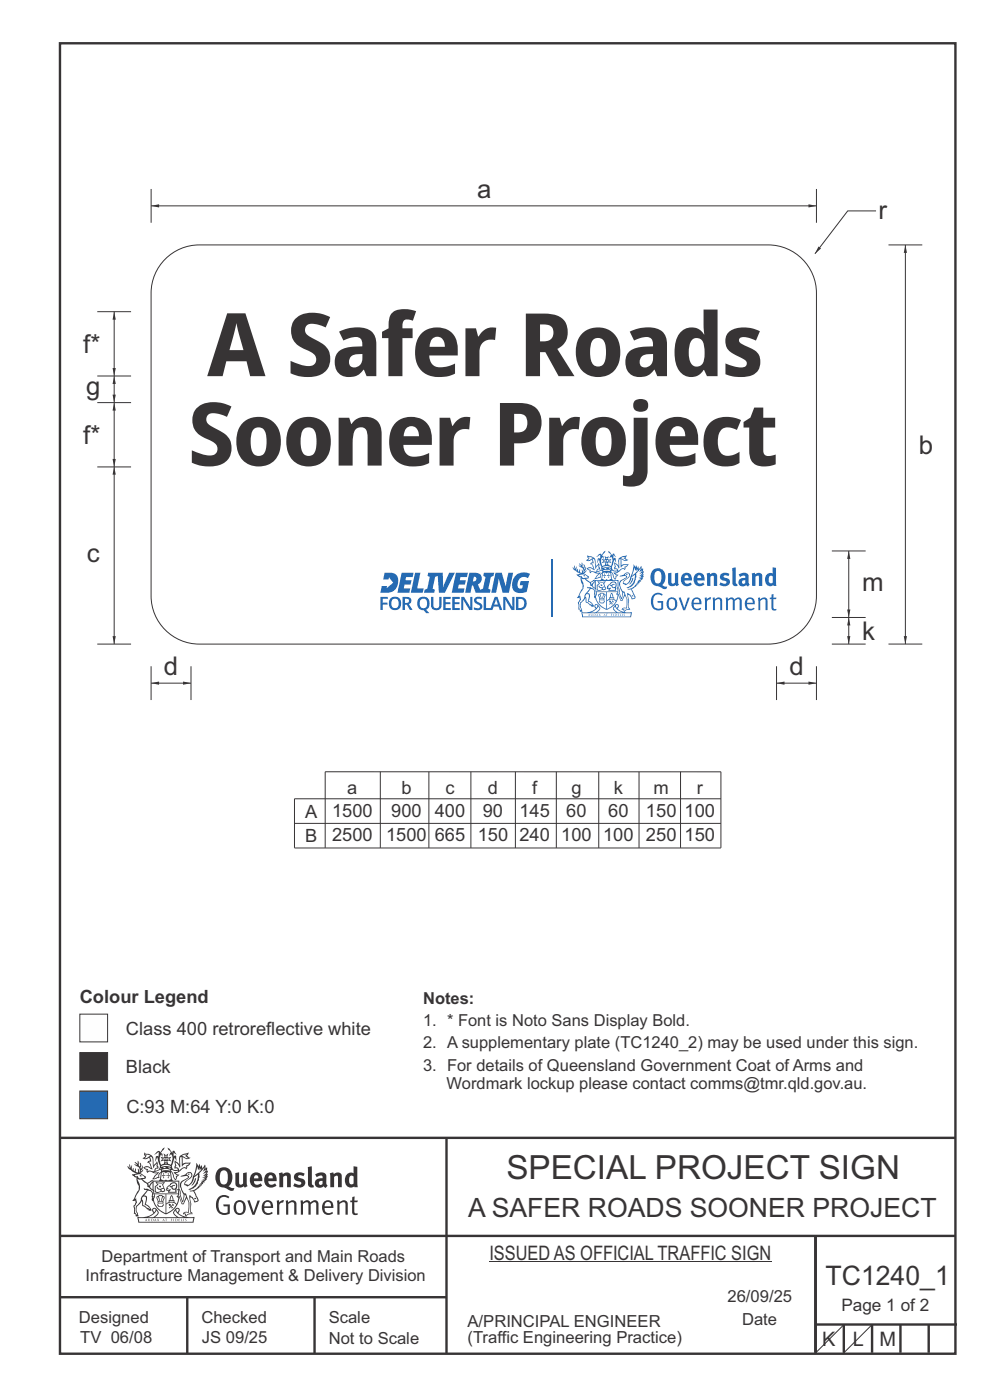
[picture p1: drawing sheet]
<svg xmlns="http://www.w3.org/2000/svg" width="210mm" height="297mm" viewBox="0 0 210 297" stroke-linecap="round" stroke-linejoin="round" font-family="sans-serif">
<defs><g id="words">
<g font-size="18.6" fill="#373435">
<text x="44" y="79.8">A Safer Roads</text>
<text x="39.9" y="98.8">Sooner Project</text>
</g>
<text font-size="7.1" fill="#373435" x="107.4" y="250.2">SPECIAL PROJECT SIGN</text>
<text font-size="5.7" fill="#373435" x="175.1" y="272.7">TC1240_1</text>
<text font-size="5.6" fill="#373435" x="99.3" y="258.1">A SAFER ROADS SOONER PROJECT</text>
<g font-size="5.5" fill="#373435">
<text x="101.2" y="42">a</text>
<text x="186.4" y="46.5">r</text>
<text x="17.6" y="74.9">f*</text>
<text x="18.3" y="83.8">g</text>
<text x="17.6" y="94.2">f*</text>
<text x="194.9" y="96.3">b</text>
<text x="18.4" y="119.2">c</text>
<text x="182.9" y="125.4">m</text>
<text x="182.9" y="135.8">k</text>
<text x="34.8" y="143.3">d</text>
<text x="167.4" y="143.3">d</text>
</g>
<g font-size="4.2" fill="#373435">
<text x="103.8" y="267.2">ISSUED AS OFFICIAL TRAFFIC SIGN</text>
<text x="174.4" y="285.6">K</text>
<text x="180.9" y="285.6">L</text>
<text x="186.5" y="285.6">M</text>
</g>
<g font-size="3.9" fill="#373435">
<text x="64.7" y="173.6">A</text>
<text x="70.4" y="173.3">1500</text>
<text x="73.7" y="168.4">a</text>
<text x="83" y="173.3">900</text>
<text x="85.1" y="168.4">b</text>
<text x="92.2" y="173.3">400</text>
<text x="94.5" y="168.4">c</text>
<text x="102.4" y="173.3">90</text>
<text x="103.5" y="168.4">d</text>
<text x="110.2" y="173.3">145</text>
<text x="112.9" y="168.4">f</text>
<text x="120.1" y="173.3">60</text>
<text x="121.2" y="168.4">g</text>
<text x="129" y="173.3">60</text>
<text x="130.2" y="168.4">k</text>
<text x="137" y="173.3">150</text>
<text x="138.6" y="168.4">m</text>
<text x="145.2" y="173.3">100</text>
<text x="147.8" y="168.4">r</text>
<text x="64.7" y="178.6">B</text>
<text x="70.4" y="178.3">2500</text>
<text x="81.9" y="178.3">1500</text>
<text x="92.2" y="178.3">665</text>
<text x="101.3" y="178.3">150</text>
<text x="110.2" y="178.3">240</text>
<text x="119.1" y="178.3">100</text>
<text x="127.9" y="178.3">100</text>
<text x="137" y="178.3">250</text>
<text x="145.2" y="178.3">150</text>
<text x="16.9" y="212.7">Colour Legend</text>
<text x="26.7" y="219.5">Class 400 retroreflective white</text>
<text x="26.7" y="227.6">Black</text>
<text x="26.8" y="236.2">C:93 M:64 Y:0 K:0</text>
</g>
<text font-size="3.6" fill="#373435" x="178.5" y="278.2">Page 1 of 2</text>
<g font-size="3.5" fill="#373435">
<text x="89.7" y="213">Notes:</text>
<text x="89.7" y="217.7">1. * Font is Noto Sans Display Bold.</text>
<text x="89.7" y="227.1">3. For details of Queensland Government Coat of Arms and</text>
<text x="89.7" y="222.4">2. A supplementary plate (TC1240_2) may be used under this sign.</text>
<text x="94.7" y="231">Wordmark lockup please contact comms@tmr.qld.gov.au.</text>
<text x="21.6" y="267.8">Department of Transport and Main Roads</text>
<text x="18.2" y="271.8">Infrastructure Management &amp; Delivery Division</text>
<text x="16.7" y="280.6">Designed</text>
<text x="42.7" y="280.6">Checked</text>
<text x="69.7" y="280.6">Scale</text>
<text x="99.2" y="281.5">A/PRINCIPAL ENGINEER</text>
<text x="154.3" y="276.2">26/09/25</text>
<text x="157.4" y="281.2">Date</text>
<text x="17" y="284.8">TV 06/08</text>
<text x="42.8" y="284.8">JS 09/25</text>
<text x="69.7" y="285.2">Not to Scale</text>
<text x="99.2" y="285">(Traffic Engineering Practice)</text>
</g>
</g></defs>
<g fill="none" stroke="#373435" stroke-width=".51">
<path d="M12.7 9.2h190v278h-190zM12.7 241.4h190M94.7 241.4v45.8M12.7 275.2h82M12.7 262.2h190.1M39.7 275.2v12M66.7 275.2v12M173 262.1v24.9M173 281h30M179 281v6M185 281v6M191 281v6"/>
<path d="M197 281v6"/>
</g>
<g fill="#373435">
<path d="M47 248.4a2.55 2.55 0 0 0 0 2.7l.3 .2a.81 .81 0 0 0 1-1v-.5a1.04 1.04 0 0 0-1.1-1.5zM46.3 248.1a1.82 1.82 0 0 1 2.1-.2 1.82 1.82 0 0 1 .9 1.8 2.29 2.29 0 0 1-.8 2l.7 .3h.5l-.2 .6a2.87 2.87 0 0 1-2-.7 2.12 2.12 0 0 1-1.7-3.1z" fill-rule="evenodd"/>
<path d="M49.9 248.9l.8-.2v2a.46 .46 0 0 0 .3 .6 .46 .46 0 0 0 .6-.3v-2.1l.7-.2v2.4l.2 .5-.5 .3-.3-.3a1.02 1.02 0 0 1-1.2 .3 1.02 1.02 0 0 1-.6-1.1z" fill-rule="evenodd"/>
<path d="M54 249.5l-.1 .5h.9a.49 .49 0 0 0-.2-.6 .49 .49 0 0 0-.6 .1zM53.4 249.1a1.34 1.34 0 0 1 1.6-.2 1.34 1.34 0 0 1 .6 1.5v.2h-1.7a.77 .77 0 0 0 .5 .8 .77 .77 0 0 0 .9-.4l.3 .5a1.59 1.59 0 0 1-2 .2 1.59 1.59 0 0 1-.5-2.1z" fill-rule="evenodd"/>
<path d="M57 249.5l-.1 .5h1a.49 .49 0 0 0-.2-.6 .49 .49 0 0 0-.7 .1zM56.4 249.1a1.34 1.34 0 0 1 1.6-.2 1.34 1.34 0 0 1 .7 1.5v.2h-1.8a.77 .77 0 0 0 .5 .8 .77 .77 0 0 0 .9-.4l.4 .5a1.59 1.59 0 0 1-2.1 .2 1.59 1.59 0 0 1-.5-2.1z" fill-rule="evenodd"/>
<path d="M59.2 248.9l.7-.2 .1 .4a.95 .95 0 0 1 1-.3 .95 .95 0 0 1 .7 .8v2.3h-.8v-2.3a.46 .46 0 0 0-.8 .1v2.2h-.8z" fill-rule="evenodd"/>
<path d="M62.6 249.1a1.75 1.75 0 0 1 2-.1l-.2 .5-.6-.2a.43 .43 0 0 0-.6 .3l.4 .3a1.04 1.04 0 0 1 1.2 1.1 1.04 1.04 0 0 1-1.4 1l-1.2-.4 .3-.6 1 .4 .4-.4a.88 .88 0 0 0-1-.5l-.4-.2-.1-.4z" fill-rule="evenodd"/>
<path d="M65.3 247.6l.8-.2 .1 3.8 .3 .2 .1 .4a.88 .88 0 0 1-1 0 .88 .88 0 0 1-.3-1z" fill-rule="evenodd"/>
<path d="M67.8 250.6a.43 .43 0 0 0-.1 .7 .43 .43 0 0 0 .7-.1v-.7zM66.8 249.1a1.7 1.7 0 0 1 2.4 .1v1.9l.3 .4-.4 .5-.5-.4a1.03 1.03 0 0 1-1.7-.1 1.03 1.03 0 0 1 .8-1.5h.7v-.4a.8 .8 0 0 0-1.2 .1z" fill-rule="evenodd"/>
<path d="M70 248.9l.7-.2 .1 .4a.95 .95 0 0 1 1-.3 .95 .95 0 0 1 .7 .8v2.3h-.8v-2.3a.46 .46 0 0 0-.8 .1v2.2h-.8z" fill-rule="evenodd"/>
<path d="M74.3 249.5a1.48 1.48 0 0 0 0 1.7h.5l.2-.1v-1.5l-.3-.2zM75 247.4l.8 .1 .1 4.4h-.7l-.1-.2a1.26 1.26 0 0 1-1.4 0 1.26 1.26 0 0 1-.5-1.3 1.29 1.29 0 0 1 .4-1.4 1.29 1.29 0 0 1 1.4-.1z" fill-rule="evenodd"/>
<path d="M46.4 253.9a1.72 1.72 0 0 1 2.3 0l-.3 .3a1.24 1.24 0 0 0-1.4-.2 1.24 1.24 0 0 0-.6 1.4 1.49 1.49 0 0 0 1.2 1.9l.7-.1v-1.3h-.8l-.1-.4h1.3v1.9a1.93 1.93 0 0 1-2.2 0 1.93 1.93 0 0 1-.7-2.2l.2-.8z" fill-rule="evenodd"/>
<path d="M50.4 255.1a1.65 1.65 0 0 0 .2 2.2 .99 .99 0 0 0 1-1.4 .78 .78 0 0 0-.4-.8 .78 .78 0 0 0-.8 0zM50 254.9a1.33 1.33 0 0 1 1.6-.1 1.33 1.33 0 0 1 .5 1.4 1.31 1.31 0 0 1-1.3 1.6 1.31 1.31 0 0 1-1.2-1.6v-.6z" fill-rule="evenodd"/>
<path d="M52.5 254.7l.4-.1 .9 2.6 .8-2.5h.5l-1.1 3h-.5z" fill-rule="evenodd"/>
<path d="M56.3 255.2l-.2 .7h1.3a.7 .7 0 0 0-.3-.8 .7 .7 0 0 0-.8 .1zM55.9 255a1.22 1.22 0 0 1 1.5-.2 1.22 1.22 0 0 1 .5 1.5h-1.8a.93 .93 0 0 0 .5 1 .93 .93 0 0 0 1.1-.2l.2 .3a1.43 1.43 0 0 1-1.8 .1 1.43 1.43 0 0 1-.6-1.7z" fill-rule="evenodd"/>
<path d="M58.7 254.7l.4-.1 .1 .5 .4-.4 .6-.1-.2 .5a.66 .66 0 0 0-.8 .7v1.9h-.4z" fill-rule="evenodd"/>
<path d="M60.6 254.7l.4-.1 .1 .5a.94 .94 0 0 1 1-.5 .94 .94 0 0 1 .8 .8v2.3h-.5l-.1-2.5a.81 .81 0 0 0-1.2 .3v2.2h-.4z" fill-rule="evenodd"/>
<path d="M63.7 254.7l.5-.1 .1 .5 .4-.3a.78 .78 0 0 1 1.1 .3 .9 .9 0 0 1 1-.5 .9 .9 0 0 1 .8 .8v2.3h-.5l-.1-2.5a.67 .67 0 0 0-1.1 .3v2.2h-.5v-2.4l-.4-.3-.7 .4v2.3h-.5z" fill-rule="evenodd"/>
<path d="M69 255.2l-.1 .7h1.3a.7 .7 0 0 0-.3-.8 .7 .7 0 0 0-.9 .1zM68.7 255a1.22 1.22 0 0 1 1.5-.2 1.22 1.22 0 0 1 .5 1.5h-1.8a.93 .93 0 0 0 .4 1 .93 .93 0 0 0 1.2-.2l.1 .3a1.44 1.44 0 0 1-1.7 .1 1.44 1.44 0 0 1-.6-1.7z" fill-rule="evenodd"/>
<path d="M71.4 254.7l.5-.1 .1 .5a.94 .94 0 0 1 1-.5 .94 .94 0 0 1 .8 .8v2.3h-.5l-.1-2.5a.81 .81 0 0 0-1.2 .3v2.2h-.4z" fill-rule="evenodd"/>
<path d="M74.7 253.9l.5-.1v.9h.7l-.1 .3h-.6v2.2l.1 .2h.5l.1 .3a.75 .75 0 0 1-1.2-.6v-2.1h-.4v-.3h.4z" fill-rule="evenodd"/>
<path d="M30.8 244.9l1.1 .3-.9 .5h-.4l.6-.5zM31.8 245.4h.2a2.44 2.44 0 0 1 .4 1.9l.1 .5 .7-1-.1 .6 .3 .3a.57 .57 0 0 0-.6 .7l-1-.1-.5 .2 .2-.5-.8-.3 .7-.1 .9 .5 .1-.1-.6-1.3-.2-.2h.5zM30.7 244.4l-.1 .5 .2 .4-.6 .4a1.04 1.04 0 0 0 1.4-.1l.2 .6-.3 .1-.2 .4a.94 .94 0 0 1 .8 1.1l-.2-.1a1.16 1.16 0 0 0-1.5-.1l.3 .4 .4 .2 .1 .5 .2 .1 .1-.2a.94 .94 0 0 1 1.1 .2l.8 .1-1.2 1.2a1.13 1.13 0 0 0 1.2-.2l.4-.1-.1-.4 .5-.8a.83 .83 0 0 0-.6 1.1l-.3-.1-.7 .4 1.1-1.4-.5 .1-.5-.1 1.3-.5-.1-.1-.9 .4v-.3l.2-.2 .3 .1 .1-.3-.2-.4v-.6l-.1-.4-.7 1v-.7a1.42 1.42 0 0 0-1.6-1.8z" fill-rule="evenodd"/>
<path d="M38.5 245.2l.5-.2 .7-.1-.6 .3 .8 .5h-.3zM38.3 245.5l.2-.1 .1 2a1.69 1.69 0 0 1 1.6-.6l-.8 .5 .1 .5a1.1 1.1 0 0 0-1.5 .6l-.1-.5-.2-.2h-.5l.3-.4-.3-.7a1.42 1.42 0 0 1 .8 1.1l.2-.1zM37.1 246.2l.1 1-.2 .3 .1 .4h.5l.1 .2a.96 .96 0 0 1-1.1-.1l-.1 .1a1.06 1.06 0 0 0 1.3 .2v.1a.72 .72 0 0 1-1 .2l.3 .5 .6 .2-.4 .2-.1 .6-.2-.3-.4-1.1-.4-.4 .4 .9a1.54 1.54 0 0 0 .7 1.2l.2-.3a.58 .58 0 0 1 .4-.8l.2-.1h-.3l-.5-.3 .9-.5a.93 .93 0 0 1 1.2-.5v.2l.2-.2 .1-.5a.99 .99 0 0 0 .7-.8l-1.3 .1-.3 .2-.1-1.4 .9 .4 .9-.3h-.4l-.5-.4 .4-.7-.6 .2a1.46 1.46 0 0 0-1.4 2.1v.4l-.2-.4z" fill-rule="evenodd"/>
<path d="M35.6 248.9l.2 .1-.1 .3 .4 .1h-.4v.6l-.1-.6h-.3l.3-.1z" fill-rule="evenodd"/>
<path d="M34.6 248.9l.2 .1v.3l.3 .1h-.3l-.1 .6v-.6h-.4l.4-.1z" fill-rule="evenodd"/>
<path d="M34.3 248.8a.57 .57 0 0 1 .9 .2 .57 .57 0 0 1 .9-.2l.2 1.4h-.2a.57 .57 0 0 1-.9 0 .69 .69 0 0 1-1.1 0zM34.2 248.1l-.3 2.1-.2 .4h3l-.2-.4-.3-2.1h-.2v.2l-.8-.1-.8 .1v-.2z" fill-rule="evenodd"/>
<path d="M34.2 252.4a.3 .3 0 0 0 .6 0 .3 .3 0 0 0-.6 0zM33.3 250.9l.3 .3-.3 .4a.79 .79 0 0 0 0 1.3l.8-.2-.1-.3a.55 .55 0 0 1-.7-.6l.1-.1 .2 .3 .3 .2 .8-.2-.4-.7 .4-.4-.7 .2zM33 250.7l1.1 .2 .9-.2-.4 .6 .4 1.2a.56 .56 0 0 1-.8 .3l-.2 .1a.73 .73 0 0 1-.9 .1 .73 .73 0 0 1-.3-1v-.4l.6-.4z" fill-rule="evenodd"/>
<path d="M35.6 251.8l.7-.4a.58 .58 0 0 1 1-.1 .58 .58 0 0 1-.4 .9l-.3-.3a.43 .43 0 0 1 .6-.4 .57 .57 0 0 0-.8 .2l-.2-.1-.3 .1 .4 .2a.55 .55 0 0 0 .9 .4v.5h-1.3l.3-.4-.1-.1-.6 .1 .2-.3-.2-.1zM35.4 251.8l-.1 .2a.39 .39 0 0 0 .2 .6h.3l-.2 .4h1.9l-.1-.8a.86 .86 0 0 0-.1-1.3 .86 .86 0 0 0-1.3 .4z" fill-rule="evenodd"/>
<path d="M36 254.8h.8v.2h-.8zM36.4 253.8l.2 .8h-.4zM36.4 253.5l-.3 .5-.1 .6h-.2v.4l-.7 .4 .2 .1a1.48 1.48 0 0 1 2.1 .2l.2-.1-.6-.5v-.5h-.2l-.1-.6z" fill-rule="evenodd"/>
<path d="M35.8 255.4l.4 .1 .1 .3 .3-.2-.2-.2a.38 .38 0 0 1 .5 .5l-.2-.2-.3 .2 .3 .2-.3 .3-.1-.4-.4 .4-.1-.2 .4-.3-.1-.1-.2 .1z" fill-rule="evenodd"/>
<path d="M34.5 254h.2v.2l-.2 .6h-.2zM33.6 255.3h.9v.2a.55 .55 0 0 1-.8 .4v-.2l-.2-.1zM33.4 254h.2l.2 .8h-.2zM33.6 255l.8-.1 .1 .2h-.8zM33.8 253.7h.5l-.2 1.1h-.1zM33.3 253.8l-.1 .3 .3 1.1a.48 .48 0 0 0-.1 .6 .48 .48 0 0 0 .5 .2h.5a.49 .49 0 0 0 .2-.8l.3-1.1-.1-.3a1.42 1.42 0 0 0-1.5 0z" fill-rule="evenodd"/>
<path d="M33.7 251.5l.4 .1 .1 .3h-.3z" fill-rule="evenodd"/>
<path d="M41.3 250.1l.3-.2-.2 .8-.6 .8h-.2l.5-.7z" fill-rule="evenodd"/>
<path d="M39.7 249l.3-.2 .5 .2a.88 .88 0 0 1-.6 1.1 1.22 1.22 0 0 0-.8 1.3l.5 .2a.72 .72 0 0 0 .9-.4l.5-.8 .2-.6 .8-.6v.2a2.85 2.85 0 0 1-2 2.9l.1 .1a2.13 2.13 0 0 0 1.9-1.5v-.3a2.01 2.01 0 0 0 .3-1.7l1.1-1.3-.4 1 .7-.5-.7 1 .8-.4-.8 .8 .7-.2-.9 .6 .8-.1-.8 .4h.7l-.8 .3 .3 .2h-.4l.2 .3h-.4l.2 .3h-.4l.1 .2h-.1a2.16 2.16 0 0 1-2 1.1l.1 .2 .4-.1a.76 .76 0 0 1 .7 .8l.5 1.2-.6 .2a1.45 1.45 0 0 0-1.1-1.3l.2 1.8-.1 1.8 .4 .3a1.07 1.07 0 0 0-1.2 .4v-.3l-.5-.2a.87 .87 0 0 1 1.1-.1v-.7a4.4 4.4 0 0 0-.6-3.1l-.1-.3h-.2a2.16 2.16 0 0 1-.7-2.2l.3-.4 1.2-.7a.55 .55 0 0 0-.4-.8zM37.8 252.4a.76 .76 0 0 1 .3 1.1l.6 1.6 .4-1.7 .2 .1a.61 .61 0 0 1-.1 .9l-.3 .8-.2 .1-.7-1.6-.3 .1a1.18 1.18 0 0 0 .1-1.4zM41.8 247.5l.2 .7 .3-.5v.6l.4-.5a1.9 1.9 0 0 1-1.2 1.4l-.3 .3zM38.2 249.6l1.4-.2 .2 .2v.3l-.5 .2a1.26 1.26 0 0 0-.9 1.9l.2 .7a1.84 1.84 0 0 1 .1 2.1l-.4-1.4a.96 .96 0 0 0-.4-1.2l-.4 .2a.78 .78 0 0 1 0 1.3l.1 .3h.4l.4 1.1a.38 .38 0 0 0 .2 .4 .38 .38 0 0 0 .4-.1l.6-1.2a2.94 2.94 0 0 1 .4 2.5l-.1 .4h-.8l-.3 .4v.2l.4-.1 .1 .4 .2 .1a1.02 1.02 0 0 1 1.3-.5v-.4l-.3-.1 .1-1.8-.3-1.3h.1a1.14 1.14 0 0 1 .8 1 .63 .63 0 0 0 .8-.2 .63 .63 0 0 0-.2-.9l-.6-1.2 .9-.6 .2-.4h.3l-.1-.2h.4l-.1-.3h.3l-.1-.3 .5-.1-.2-.2 .6-.4v-.2h-.2l.4-.5h-.3l.3-.5-.4 .1 .4-.5v-.3l-.3 .2 .2-.7-.1-.2-.4 .3v-.8l-.6 .8-.2-.8-.2 .5-.3-.7-.1 .6-.5-.8-.1 1.4-.6 1.8a1.81 1.81 0 0 1-1 1.5l-.6-.2a1.75 1.75 0 0 1 1.1-1.2 .75 .75 0 0 0 .1-1.3 .75 .75 0 0 0-1.2 .4z" fill-rule="evenodd"/>
<path d="M41.2 254.1h.3l.2 .2-.4 .1z" fill-rule="evenodd"/>
<path d="M29.4 258.4h11.6l-.1 .8h-11.4zM31.3 258.2l.5-.1a2.48 2.48 0 0 0 1.4-1.3l.3 .5-.5 .6-.5 .3zM32.5 256.6l.3-.2 .2 .1-.3 .7zM37.2 256.8a2.65 2.65 0 0 0 1.8 1.4h-1.1l-.5-.3-.5-.6zM37.4 256.5l.2-.1 .3 .2-.3 .6zM29.2 258.2l.1 1.2h11.8l.2-1.1-.2-.1a4.1 4.1 0 0 1-3.3-.9l.3-.4-.1-.6a1.06 1.06 0 0 0-1.3 1l.2 .4 .6 .5h-4.7l.3-.1a.84 .84 0 0 0 .6-.8 .84 .84 0 0 0-.5-.8l-.3-.2h-.5l-.1 .6 .3 .4a4.2 4.2 0 0 1-3.4 .9z" fill-rule="evenodd"/>
<path d="M31 258.7l.1 .2h-.2zM31 258.5l-.3 .6 .4-.2 .2 .2z" fill-rule="evenodd"/>
<path d="M31.3 258.6h.3v.4a.25 .25 0 0 0 .2-.1 .25 .25 0 0 0-.1-.3h.1a.29 .29 0 0 1 0 .4 .29 .29 0 0 1-.4 0 .29 .29 0 0 1 0-.4z" fill-rule="evenodd"/>
<path d="M32.2 258.6a.22 .22 0 0 1 .3 .2 .22 .22 0 0 1-.3 .2zM32 258.6l.1 .4a.33 .33 0 0 0 .4 0 .33 .33 0 0 0 0-.4 .33 .33 0 0 0-.5 0z" fill-rule="evenodd"/>
<path d="M32.9 258.7l.1 .2h-.2zM32.9 258.5l-.2 .6 .3-.2 .2 .2z" fill-rule="evenodd"/>
<path d="M33.3 258.6h.2l.1 .1 .2-.1-.2 .2 .2 .3-.3-.3-.1 .3h-.1l.2-.3z" fill-rule="evenodd"/>
<path d="M34.7 258.7l.1 .2h-.2zM34.7 258.5l-.3 .6 .4-.2 .2 .2z" fill-rule="evenodd"/>
<path d="M35 258.5h.5l-.2 .1v.5h-.2l.1-.5z" fill-rule="evenodd"/>
<path d="M36.2 258.6l.3-.1-.1 .1v.2h.1h-.1v.3h-.2z" fill-rule="evenodd"/>
<path d="M36.7 258.6h.2v.5h-.2z" fill-rule="evenodd"/>
<path d="M37.3 258.6a.22 .22 0 0 1 .3 .2 .22 .22 0 0 1-.3 .2zM37.1 258.6v.4a.33 .33 0 0 0 .5 0 .33 .33 0 0 0 0-.4 .33 .33 0 0 0-.5 0z" fill-rule="evenodd"/>
<path d="M37.8 258.6l.4-.1-.2 .1v.2h.1h-.1v.2l.2 .1h-.4z" fill-rule="evenodd"/>
<path d="M38.4 258.6h.2l-.1 .4 .2 .1h-.3z" fill-rule="evenodd"/>
<path d="M38.9 258.6h.2v.5h-.2z" fill-rule="evenodd"/>
<path d="M39.3 258.6h.2h-.1l.2 .3-.2 .2-.1-.1v-.1l.2 .1z" fill-rule="evenodd"/>
<path d="M34.2 247.4a1.51 1.51 0 0 1 2 .2 2.67 2.67 0 0 0-2.1 0zM35.7 247.6l.4 .1 .1 .3-.4-.1zM34.6 247.6h.5l.1 .2h-.4zM34 247.8l.3 .2h-.3zM34.9 246.9l.3-.2 .3 .2zM34.9 245.6l.2 .1v.3h-.2zM35 245.1l.2 .2 .2-.2-.1 .3h-.2zM35.1 246.3h.2l.1 .4-.2-.2-.2 .2zM35.3 245.7l.2-.1v.4h-.2zM34.4 245.7h.3l.1 .3-.4 .1 .2-.2zM35.7 245.7h.3l-.2 .2 .2 .2-.4-.1zM32.7 244.9l1-.5-.1 1-.2-.2-.3 .2-.3 1.1 .5-1 .3 .9a1.84 1.84 0 0 1 .2 1.7l.4 .1a2.48 2.48 0 0 1 2.2 0l.2-.2-.2-.7 .7-1.8 .4 .7-.2-1-.2-.1-.2 .3v-.9l.6 .4-.6-.8-.3 .1-.1 .4-.5-.9-.5-.3 .2 .5 .6 .5-.5 .8 .4-.4a2.06 2.06 0 0 1 0 2.3l-.5-.2-.2-.6 .1-.1 .8 .2-.4-.5 .4-.5-.7 .2-.2-.2 .2-.7-.5 .4-.5-.4 .2 .7-.2 .2-.7-.2 .4 .5-.4 .5 .8-.2 .1 .1-.2 .6-.5 .2a2.02 2.02 0 0 1 0-2.2l.3 .5-.1-.7-.3-.1 .8-1.2-.4 .3-.5 .8-.2-.3a.8 .8 0 0 0-.8 .5z" fill-rule="evenodd"/>
<path d="M29.2 250.1l.3 .1a.61 .61 0 0 1 .8 .4l.3 .2a.8 .8 0 0 1 .6 1l.4 .1 .5 .5a1 1 0 0 1 .5 1.1l-.1 .7v-.5h-.1a.96 .96 0 0 0-.8-1.3l-.2-.2h-.7l-.1-.1-.1 .1 .1 .3h.6l-1.2 1.3-.2 1-.4 .6a1.33 1.33 0 0 0-.5 1.8l.2 .5a1.26 1.26 0 0 1-.5-1.5l-.1-.3a1.56 1.56 0 0 0 .4-1.7l-.3 .2 .2-.5a3.2 3.2 0 0 0 .7-3zM30.4 253.9h.4a2.06 2.06 0 0 1-.1 1.6l.7 .5 .4 .4-.6-.1-.8-.6-.1-.9a.51 .51 0 0 1 .1-.9zM28.6 249.3a1.52 1.52 0 0 1 2.1 .5l-1.1 .2-.2-.1-.1-.4h-.5zM27.5 247v.8l-.3-.4h-.1a3.1 3.1 0 0 0 1.9 1.6l-1 .1 .5 .6 .5 .1 .1 1.1a1.84 1.84 0 0 1-.3 2.5l-.4 .9-.3 .4 .2 .1 .4-.1 .1 .4-.2 .5-.3 .2 .1 1.7h.2l.3 .5 .1 .1 .4-.1-.1-.5a1.3 1.3 0 0 1-.1-1.7l.9-1 .1 1.1 .6 .2 .5 .5 .1-.1 .2 .3h.5a1.85 1.85 0 0 0-1.2-1.4l.1-.3a1.39 1.39 0 0 0 0-1.4l-.5-.1 .5-.5a.66 .66 0 0 1 .9-.4 .66 .66 0 0 1 .3 .9l-.1 .4 .2-.1v.2l-.1 .3 .2 .5 .1-.3a2.24 2.24 0 0 0 .1-2.2 .73 .73 0 0 1-.7-.7 .73 .73 0 0 1 .6-.7v-.2a.94 .94 0 0 0-.9 .8 .48 .48 0 0 1-.1-.6 .48 .48 0 0 1 .5-.2l.5-.3a.51 .51 0 0 0-.8 .2l-.5 .2-1-.8h.6l.2-.5-1.2-.7 .5-.5v-.3l-.5 .4 .1-.2a.69 .69 0 0 0 .2-1v.4l-.2 .3v-1.1l-.3-.2 .1 .6-.1 .2-.4-1.3v.7l-.6-.4 .5 .7-.6-.2 .3 .3a1 1 0 0 1 .7 1.4l-.2-.8v.9l-.5-.2v-.8l-.2 .7-.2-.1-.1-.6-.2 .4-.2-.2 .1-.7-.2 .5z" fill-rule="evenodd"/>
<path d="M29.6 249.4l.2-.1 .3 .2z" fill-rule="evenodd"/>
<path d="M32.4 250.5h5.6v2l-.2-.1v-1.7h-5.2v2.5h5.2v-.8l.1 .2-.1 1.1v-.3h-2.5v4a4.1 4.1 0 0 0 2.6-3.6l.1-.1a4 4 0 0 1-2.8 3.9 4.2 4.2 0 0 1-2.8-4.7l.1 1.2 .1-.1a3.8 3.8 0 0 0 2.5 3.4v-4h-2.5l-.2-.9z" fill-rule="evenodd"/>
<circle cx="40" cy="249.1" r=".17"/>
</g>
<g fill="none" stroke="#373435" stroke-width=".21">
<path d="M185.8 44.7h-6l-6.9 9.1M62.5 179.9h90.4zM62.5 174.7h90.4zM62.5 169.5h90.4zM62.5 169.5v10.4M69 163.7v16.2M69 163.7h83.9zM80.7 163.7v16.2M91 163.7v16.2M99.9 163.7v16.2M109.3 163.7v16.2M118 163.7v16.2"/>
<path d="M127 163.7v16.2M135.6 163.7v16.2M144.4 163.7v16.2M152.9 163.7v16.2M178.8 281.2l-6 6M184.8 281.2l-6 6"/>
</g>
<path d="M173.6 52.3l.6 .4-1.3 1.1z" fill="#373435"/>
<path d="M180 131v5.6" fill="none" stroke="#373435" stroke-width=".21"/>
<g fill="#373435">
<path d="M179.7 135h.7l-.4 1.6z"/>
<path d="M180 131l.4 1.7h-.7z"/>
</g>
<path d="M192.1 52v84.6M176.5 131h7.1M176.5 136.6h7.1" fill="none" stroke="#373435" stroke-width=".21"/>
<g fill="#373435">
<path d="M191.7 135h.7l-.3 1.6z"/>
<path d="M192.1 52l.3 1.6h-.7z"/>
</g>
<path d="M188.5 52h7.1M180 116.9v14.1M188.5 136.6h7.1" fill="none" stroke="#373435" stroke-width=".21"/>
<g fill="#373435">
<path d="M179.7 129.3h.7l-.4 1.7z"/>
<path d="M180 116.9l.4 1.7h-.7z"/>
</g>
<path d="M176.5 116.9h7.1M32 141.3v7.2M32 144.9h8.5M40.5 141.3v7.2" fill="none" stroke="#373435" stroke-width=".21"/>
<g fill="#373435">
<path d="M32 144.9l1.7-.3v.7z"/>
<path d="M38.8 144.6l1.7 .3-1.7 .4z"/>
</g>
<path d="M24.2 99v37.6" fill="none" stroke="#373435" stroke-width=".21"/>
<g fill="#373435">
<path d="M23.9 135h.7l-.4 1.6z"/>
<path d="M24.2 99l.4 1.7h-.7z"/>
</g>
<path d="M20.6 66.1h7.2M20.6 85.4h7.2M24.2 85.4v13.7" fill="none" stroke="#373435" stroke-width=".21"/>
<g fill="#373435">
<path d="M23.9 97.4h.7l-.4 1.7z"/>
<path d="M24.2 85.4l.4 1.7h-.7z"/>
</g>
<path d="M24.2 79.8v5.6" fill="none" stroke="#373435" stroke-width=".21"/>
<g fill="#373435">
<path d="M23.9 83.7h.7l-.4 1.7z"/>
<path d="M24.2 79.8l.4 1.7h-.7z"/>
</g>
<path d="M24.2 66.1v13.7M20.6 99.1h7.2M20.6 136.6h7.2" fill="none" stroke="#373435" stroke-width=".21"/>
<g fill="#373435">
<path d="M23.9 78.1h.7l-.4 1.7z"/>
<path d="M24.2 66.1l.4 1.7h-.7z"/>
</g>
<path d="M20.6 79.8h7.2M164.7 141.3v7.2M164.7 144.9h8.5M173.2 141.3v7.2" fill="none" stroke="#373435" stroke-width=".21"/>
<g fill="#373435">
<path d="M164.7 144.9l1.7-.3v.7z"/>
<path d="M171.5 144.6l1.7 .3-1.7 .4z"/>
</g>
<path d="M32.1 43.7h141.1M32.1 40.1v7.2" fill="none" stroke="#373435" stroke-width=".21"/>
<g fill="#373435">
<path d="M171.5 43.3l1.7 .4-1.7 .3z"/>
<path d="M32.1 43.7l1.6-.4v.7z"/>
</g>
<path d="M173.2 40.1v7.2" fill="none" stroke="#373435" stroke-width=".21"/>
<g fill="#256ab2">
<path d="M141.7 121.6l.7-.1v1.7a.41 .41 0 0 0 .2 .6 .41 .41 0 0 0 .6-.2v-2l.6-.1v2.1l.2 .5-.5 .3-.2-.3a.9 .9 0 0 1-1.1 .2 .9 .9 0 0 1-.5-.9z"/>
<path d="M149.9 121.7l.6-.2 .1 .3a.84 .84 0 0 1 .9-.3 .84 .84 0 0 1 .6 .8v2h-.7v-2l-.2-.2-.5 .3v1.9h-.7z"/>
<path d="M153 121.7l.8-.2 .9 .2-.2 .5-.9-.1-.1 .2 .1 .2a1.01 1.01 0 0 1 1.2 1.2 1.57 1.57 0 0 1-2.2 .4l.2-.6 .3 .2a.62 .62 0 0 0 1-.2 .78 .78 0 0 0-.9-.4l-.4-.4a.87 .87 0 0 1 .2-1z"/>
<path d="M155.3 120.5l.7-.1 .1 3.3 .2 .2 .2 .4a.77 .77 0 0 1-.9-.1 .77 .77 0 0 1-.3-.8z"/>
<path d="M159.4 121.7l.7-.2 .1 .3a.84 .84 0 0 1 .9-.3 .84 .84 0 0 1 .6 .8v2h-.7v-2l-.3-.2-.4 .3v1.9h-.8z"/>
<path d="M138.6 126.1a1.53 1.53 0 0 1 2 0l-.2 .3a1.09 1.09 0 0 0-1.3-.2 1.09 1.09 0 0 0-.5 1.1 1.34 1.34 0 0 0 1.1 1.8l.6-.1v-1.1h-.8l-.1-.4h1.3v1.7a1.72 1.72 0 0 1-2.1-.1 1.72 1.72 0 0 1-.5-2z"/>
<path d="M144 126.8l.4-.1 .7 2.3 .8-2.2h.4l-1 2.7h-.4z"/>
<path d="M149.5 126.8l.4-.1 .1 .5 .4-.4 .4-.1-.1 .5a.58 .58 0 0 0-.7 .6v1.6h-.5z"/>
<path d="M151.1 126.8l.4-.1 .1 .4a.82 .82 0 0 1 .9-.4 .82 .82 0 0 1 .7 .7v2h-.4v-2l-.1-.2-.3-.1-.8 .4v1.9h-.4z"/>
<path d="M153.9 126.8l.4-.1 .1 .4a.78 .78 0 0 1 1.4 .1 .8 .8 0 0 1 .9-.5 .8 .8 0 0 1 .6 .7v2h-.4v-2.1a.59 .59 0 0 0-1 .2v1.9h-.5v-2l-.3-.3-.7 .4v1.9h-.4z"/>
<path d="M160.8 126.8l.4-.1 .1 .4a.82 .82 0 0 1 .8-.4 .82 .82 0 0 1 .7 .7v2h-.4v-2l-.1-.2-.3-.1-.7 .4v1.9h-.4z"/>
<path d="M163.7 126.1l.4-.1v.8h.6l-.1 .3h-.6l.1 1.9 .5 .2 .1 .2a.67 .67 0 0 1-1.1-.5v-1.8h-.3v-.3h.3z"/>
<path d="M129.1 121.7l.1 .1v.3h.2h-.2l-.1 .5v-.5h-.3l.3-.1z"/>
<path d="M128.2 121.7l.1 .1v.2l.3 .1h-.3v.5l-.1-.5h-.3h.3z"/>
<path d="M125.3 130.2h.2v.4l.1-.4h.1a.26 .26 0 0 1 0 .4 .26 .26 0 0 1-.4 0 .26 .26 0 0 1 0-.4z"/>
<path d="M127 130.2l.2 .2 .2-.2-.2 .2 .2 .3-.2-.2-.2 .2 .2-.3z"/>
<path d="M128.5 130.2h.4h-.2l.1 .5h-.2l.1-.5z"/>
<path d="M129.6 130.2h.3h-.2v.2h.2h-.2l.1 .3h-.2z"/>
<path d="M130 130.2h.2v.5h-.2z"/>
<path d="M131 130.2h.3h-.2v.2h.2l-.1 .2 .1 .1h-.3z"/>
<path d="M131.5 130.2h.2l-.1 .4 .2 .1h-.3z"/>
<path d="M131.9 130.2h.2v.5h-.2z"/>
<path d="M132.3 130.2h.2l-.1 .1 .1 .2-.1 .2-.1-.1h.2z"/>
<path d="M134.1 122.7l.3-.2-.1 .6a1.09 1.09 0 0 1-.9 .9l.5-.6z"/>
<path d="M132.9 121.8h.2l-.1 .2-.2-.1z"/>
<path d="M134 126.3h.3l.1 .2h-.4z"/>
<path d="M123.7 122.2l.2-.2 .3 .2z"/>
<path d="M129.2 127.4l.3 .1 .2 .3 .2-.2-.1-.2a.34 .34 0 0 1 .4 .4l-.2-.1-.3 .2 .4 .2-.3 .2-.2-.3-.3 .3-.1-.2 .4-.2-.2-.2-.1 .1z"/>
<path d="M127.3 124h.4l.1 .3h-.3z"/>
<path d="M138.5 120.9a2.11 2.11 0 0 0 .7 3.4h.4a2.54 2.54 0 0 0 1.7 .6l.2-.5h-.4l-.7-.3a2.16 2.16 0 0 0-.4-3.5h-.7zM139.1 121.3a.76 .76 0 0 1 .9 0 .76 .76 0 0 1 .3 .8v.3a1.05 1.05 0 0 1-.7 1.4h-.2a1.45 1.45 0 0 1-.6-1.9z"/>
<path d="M144.8 121.9a1.45 1.45 0 0 0-.1 2 1.45 1.45 0 0 0 2 .1l-.2-.4a.69 .69 0 0 1-.8 .3 .69 .69 0 0 1-.5-.7h1.6a1.22 1.22 0 0 0-.5-1.5 1.22 1.22 0 0 0-1.5 .2zM145.4 122.1l.2-.1a.46 .46 0 0 1 .4 .6h-.8z"/>
<path d="M147.5 121.9a1.45 1.45 0 0 0-.1 2 1.45 1.45 0 0 0 2 .1l-.2-.4a.69 .69 0 0 1-.8 .3 .69 .69 0 0 1-.5-.7h1.6a1.22 1.22 0 0 0-.5-1.5 1.22 1.22 0 0 0-1.5 .2zM148.1 122.1l.2-.1a.46 .46 0 0 1 .4 .6h-.8z"/>
<path d="M156.7 121.9l.3 .5 .3-.2a.57 .57 0 0 1 .8 .1v.3a1.04 1.04 0 0 0-1.2 .3 1.04 1.04 0 0 0 0 1.3l.7 .2 .7-.3 .4 .3 .3-.4-.2-.4v-1.1a1 1 0 0 0-.6-1 1 1 0 0 0-1.1 .2zM157.5 123.2l.6-.1v.6l-.4 .2a.38 .38 0 0 1-.3-.3 .38 .38 0 0 1 .1-.4z"/>
<path d="M163.9 120.4v1.3a1.14 1.14 0 0 0-1.2 .1 1.14 1.14 0 0 0-.4 1.2 1.12 1.12 0 0 0 .4 1.2 1.12 1.12 0 0 0 1.3-.1l.1 .2h.6l-.1-3.8zM163.3 122.2l.6 .1v1.3a.46 .46 0 0 1-.5 .1 .46 .46 0 0 1-.3-.4v-.7z"/>
<path d="M141.8 127a1.49 1.49 0 0 0 .7 2.5 1.47 1.47 0 0 0 .9-2.3l-.1-.2a1.13 1.13 0 0 0-1.5 0zM142.1 127.2a.78 .78 0 0 1 .9 .1 .78 .78 0 0 1 .2 .9 .7 .7 0 0 1-.5 1 .7 .7 0 0 1-.8-.8v-.9z"/>
<path d="M147 127.1a1.42 1.42 0 0 0-.2 1.6 1.42 1.42 0 0 0 1.4 .8l.5-.3-.1-.3a.83 .83 0 0 1-1 .2 .83 .83 0 0 1-.5-.9h1.7a1.08 1.08 0 0 0-.5-1.3 1.08 1.08 0 0 0-1.3 .2zM147.3 127.3a.62 .62 0 0 1 .8-.2 .62 .62 0 0 1 .3 .8h-1.3z"/>
<path d="M158.3 127.1a1.42 1.42 0 0 0-.2 1.6 1.42 1.42 0 0 0 1.4 .8l.6-.3-.2-.3a.83 .83 0 0 1-1 .2 .83 .83 0 0 1-.4-.9h1.6a1.08 1.08 0 0 0-.4-1.3 1.08 1.08 0 0 0-1.4 .2zM158.6 127.3a.62 .62 0 0 1 .8-.2 .62 .62 0 0 1 .3 .8h-1.2z"/>
<path d="M123.4 129.9l.1 1h10.4l.1-1a3.9 3.9 0 0 1-3-.8l.2-.3-.1-.5a.86 .86 0 0 0-1 .6 .86 .86 0 0 0 .7 1h-4.2a.84 .84 0 0 0 .7-.6 .84 .84 0 0 0-.4-.9l-.2-.2-.5 .1-.1 .5 .3 .3a3.7 3.7 0 0 1-3 .8zM130.6 128.4l.2-.1 .3 .2-.3 .5zM130.5 128.6a2.34 2.34 0 0 0 1.6 1.3h-1l-.4-.2-.5-.6zM126.3 128.5l.3-.2 .1 .1-.2 .6zM125.3 129.9l.4-.1a2.19 2.19 0 0 0 1.2-1.2l.2 .5-.4 .6-.4 .2zM123.5 130.1h10.3l-.1 .7h-10z"/>
<path d="M125 130.2l-.3 .5h.5zM124.9 130.3l.1 .2h-.1z"/>
<path d="M125.9 130.2v.5a.29 .29 0 0 0 .4-.1 .29 .29 0 0 0 0-.4 .29 .29 0 0 0-.4 0zM126 130.2a.2 .2 0 0 1 .3 .2 .2 .2 0 0 1-.3 .2z"/>
<path d="M126.7 130.2l-.2 .5h.4zM126.7 130.3l.1 .2h-.2z"/>
<path d="M128.2 130.2l-.2 .5h.5zM128.2 130.3l.1 .2h-.2z"/>
<path d="M130.4 130.2v.5a.29 .29 0 0 0 .4-.1 .29 .29 0 0 0 0-.4 .29 .29 0 0 0-.4 0zM130.5 130.2a.2 .2 0 0 1 .3 .2 .2 .2 0 0 1-.3 .2z"/>
<path d="M121.8 120l.1 .7-.4-.4a2.4 2.4 0 0 0 1.7 1.5h-.9l.5 .6 .4 .1a2.04 2.04 0 0 0 .4 1.5v.8l-1.2 2h.5l.1 .3-.2 .5-.2 .2 .1 1.5 .1-.1 .3 .6h.1l.4-.1-.2-.4a1.37 1.37 0 0 1 .5-2.1l.2-.3 .2 .9 .5 .2 .4 .5 .1-.1 .2 .3h.5a1.64 1.64 0 0 0-1.1-1.2l.2-.7v-.8l-.5-.1 .6-.8a.58 .58 0 0 1 .7 0 .58 .58 0 0 1 .2 .7l-.1 .7 .2 .5v-.2a3.6 3.6 0 0 0 2.5 2.6 3.6 3.6 0 0 0 2.5-3.2l.5 1.3 .4-.1 .5-1.1 .1 .2a2.5 2.5 0 0 1 .2 2.1v.4l-.5-.1-.5 .3v.2h.4l.2 .4a.93 .93 0 0 1 1.1-.4v-.4l-.3-.1 .1-1.5-.2-1.2a1.2 1.2 0 0 1 .8 .9 .58 .58 0 0 0 .8-.2 .58 .58 0 0 0-.2-.8l-.6-1.1 1.2-.8v-.2l.3-.1-.1-.2h.3l-.1-.3 .4-.1-.2-.1 .5-.4 .1-.1h-.2l.4-.5h-.3l.2-.4-.3 .1 .3-.5v-.3l-.2 .2 .1-.6v-.2l-.3 .3-.1-.8-.5 .8-.2-.7-.1 .5-.3-.7-.1 .5-.4-.7-.2 1.5-.5 1.4a1.61 1.61 0 0 1-.8 1.3l-.6-.2v-.2l1-.9a.64 .64 0 0 0 .2-1 .64 .64 0 0 0-1 .1l-1.1 .6h1.4l-.1 .2-.6 .4a1.02 1.02 0 0 0-.6 1.6l.2 .6a1.63 1.63 0 0 1 .1 1.8l-.4-1.2v-.7l-.2-.3v-1.6h-1.2l-.2-.3-.2-1.4 .6 1.3 .3 .3 .2-.3a.51 .51 0 0 1 .4-.6l.1-.2-.7-.2 .6-.2 .8-.7h.5v.1l.2-.1 .1-.4 .5-.5 .1-.3-1.2 .1-.3 .2v-1.3l.8 .4 .7-.3-.7-.3 .4-.7a2.75 2.75 0 0 0-1.8 .9v1.5l-.8-.9-.1 .3 .1 .7-.1 .6h.5l.1 .2a.73 .73 0 0 1-.8 0 .73 .73 0 0 1-.3-.7l.6-1.6 .3 .6-.2-.9-.3 .1v-.8l.5 .4-.5-.6h-.3v.4l-.6-.8-.3-.3 .6 .9-.3 .7 .3-.3a1.68 1.68 0 0 1 0 2l-.5-.2-.2-.5 .2-.1 .6 .2-.3-.5 .3-.4-.6 .1-.2-.1 .2-.7-.4 .4-.5-.4 .2 .7-.2 .1-.6-.1 .4 .4-.4 .5 .7-.2 .1 .1-.1 .5-.5 .2a1.78 1.78 0 0 1 0-2l.2 .5v-.6l-.3-.1 .8-1.1-.5 .3-.4 .7-.3-.3-.8 .6 .8-.4v.9l-.2-.2-.3 .1-.2 1 .4-.8 .3 1a.87 .87 0 0 1 .2 1 .87 .87 0 0 1-.8 .5l.1-.3 .1-.1 .3 .1 .1-.3-.2-.4 .1-.3-.2-.5-.6 .9v-.7a1.25 1.25 0 0 0-1.5-1.6l-.2-.3-.1 .3 .2 .4-.5 .4a.92 .92 0 0 0 1.2-.1l.2 .6-.3 .1-.2 .3a.83 .83 0 0 1 .7 1l-.7-.4-.7 .2 .1 .3 .5 .2-.1 .3 .3 .3 .2-.3 1.1 .4 .5-.1-1 1.2h.6l.8-.3a.61 .61 0 0 1 .2-.9l-.3 1.5-1.5-.1-.7 .5-1-.7 .6-.1 .1-.4-1-.6 .5-.6v-.1l-.5 .3 .4-.6v-.3l-.1-.2-.2 .6v-.8l-.2-.3-.1 .7-.3-1.1v.6l-.6-.3 .5 .6-.5-.2 .4 .3a.8 .8 0 0 1 .5 1.2l-.2-.7-.1 .7-.4-.1v-.7l-.2 .6-.2-.1-.1-.5-.1 .4-.1-.3v-.6l-.2 .5zM129.1 118.9l.3-.1-.2 .2 .2 .2-.3-.1zM128 118.8l.2 .1 .1 .2-.3 .1 .1-.2zM134.5 120.4l.2 .7 .2-.5 .1 .6 .3-.5v.4l-1.3 1.1zM127.9 121.6a.5 .5 0 0 1 .8 .1 .5 .5 0 0 1 .8-.1l.1 1.2h-.1a.51 .51 0 0 1-.8 0 .61 .61 0 0 1-1 0zM128 121l1-.1 .4 .1v.2h-1.5zM128.1 120.6l.5-.1 .1 .2h-.4zM129.1 120.5l.4 .2 .1 .2-.4-.1zM131.6 118.4l1-.3-.4 .3 .7 .4-.3 .1zM131.4 118.6h.2l.1 1.8a1.49 1.49 0 0 1 1.4-.6l-.7 .5 .1 .4-.5-.2-.8 .7-.3-.6h-.4l.2-.4-.2-.6a1.26 1.26 0 0 1 .7 1l.2-.1zM129.6 121.1l.3-.1a.96 .96 0 0 0 1.1 .1l-.1 .3h-.2h-.6l.3 .4 .5 .3-.4 .1v.6zM128.8 118.8h.2l-.1 .3h-.1zM128.5 119.9l.2-.2 .2 .2zM128.6 119.4h.2l.1 .3-.2-.1-.2 .1zM128.5 118.3l.2 .1 .2-.1-.1 .3h-.2zM128.4 118.8h.2v.3h-.2zM127.8 120.3a1.3 1.3 0 0 1 1.8 .2l-.9-.2-.9 .2zM127.7 120.7l.2 .2h-.3zM124.8 118.1l1 .3-.9 .5h-.3l.5-.5zM125.7 118.6h.2l.2 .3 .2 1.8 .7-.9-.1 .5 .2 .3a.5 .5 0 0 0-.6 .7l-.8-.1-.4 .1 .1-.4-.7-.3a1.52 1.52 0 0 1 1.4 .4l-.4-1.2-.2-.2 .4-.1zM126.4 121.4l1.1-.4 .3 .1-.1 .4a.75 .75 0 0 0-.4 .9l-.3-.1-.6 .4 1-1.3zM125.3 123.6l.9-.4-.7 .8zM126 123.7l.2-.2v1.2l-.5-.4zM122.8 122a1.24 1.24 0 0 1 1.9 .6h-.9h-.2l-.2-.4h-.4zM124.4 126.1h.4a1.09 1.09 0 0 1-.1 1.3v.2l.7 .3 .3 .4-.5-.1a1.08 1.08 0 0 1-.8-1.3l-.2-.3zM123.4 122.7l.2 .2a1.44 1.44 0 0 1 1.2 .6 .58 .58 0 0 1 .4 .7l.3 .1 .3 .4a.7 .7 0 0 1 .6 .9l-.1 .7-.1-1.1a1.97 1.97 0 0 0-1.5-.6h-.2l.1 .2h.5a5.8 5.8 0 0 0-1.4 2.5 1.42 1.42 0 0 0-.4 2v.1a1.11 1.11 0 0 1-.4-1.2l-.1-.3a1.38 1.38 0 0 0 .3-1.6l-.2 .2 .5-1a1.98 1.98 0 0 0 0-2.5zM126.5 125.6h2.1v3.6a3.5 3.5 0 0 1-2.2-2.7l.2-.5zM126.4 123.2h4.6v1.4l-.3 .2 .3 .3v.4h-4.5l-.1-.7zM128.8 127.5a1.3 1.3 0 0 1 1.8 .1l-.9 1.1-.9 .5zM129.4 126.9h.7v.2h-.7zM129.7 126l.2 .7h-.4zM128.8 125.6h2.2l-.3 .3 .3 .3-.3 1.2-.4-.3v-.4h-.2l-.1-.5-.3-.5-.2 .5-.1 .5h-.2v.4l-.4 .2zM131 124.8l.3 .2v.7l.5 1.4 .4-1.4h.1a.63 .63 0 0 1-.1 1l-.2 .6h-.3l-.5-1.4-.3 .1 .2-.5zM132.6 121.8l.3-.2 .5 .1a.86 .86 0 0 1-.6 1.1l-.6 .7v.4l.5 .3a1.97 1.97 0 0 0 1.3-1.8l.7-.5v.2a2.52 2.52 0 0 1-1.8 2.5 1.63 1.63 0 0 0 1.7-.9l.1-.5a1.78 1.78 0 0 0 .2-1.5l1-1.2-.3 .9 .6-.4-.6 .8 .7-.3-.7 .7 .6-.1-.8 .5 .8-.2-.8 .4h.7l-.8 .3 .3 .1-.4 .1 .2 .3-.3-.1 .1 .3h-.3l.1 .1a2.4 2.4 0 0 1-1.9 1l.1 .2h.4a.88 .88 0 0 1 .7 1l.3 .7-.5 .1a1.28 1.28 0 0 0-1-1.1v.6a5.5 5.5 0 0 1 .1 2.6l.3 .2a.94 .94 0 0 0-1 .4v-.2l-.5-.2 .3-.2 .7 .1v-.2a3.8 3.8 0 0 0-.5-3.1l-.1-.3h-.1a1.66 1.66 0 0 1-.4-2.3l1.1-.9-.4-.4z"/>
<path d="M128.9 124.2l-.2 .6 .2 .2 .3-.1-.2 .4h1.7v-.7a.76 .76 0 0 0-.2-1.1 .76 .76 0 0 0-1.1 .3zM129.1 124.2l.5-.3a.51 .51 0 0 1 .9-.1 .51 .51 0 0 1-.4 .8l-.1-.1-.1-.4 .5-.2h-.3l-.8 .3 .4 .1a.49 .49 0 0 0 .8 .4v.5h-1.2l.3-.4-.1-.2-.6 .2 .3-.3h-.2z"/>
<path d="M127 126l.2 1.3a.42 .42 0 0 0-.1 .4 .42 .42 0 0 0 .4 .3h.5a.43 .43 0 0 0 .2-.7l.2-.9a.67 .67 0 0 0-.4-.6 .67 .67 0 0 0-.8 .2zM127.3 127.3h.7l.1 .2a.48 .48 0 0 1-.8 .3l.1-.1-.2-.1zM127.3 127h.8a.6 .6 0 0 1-.8 0zM128.1 126.2h.2v.1l-.3 .6h-.1zM127.4 125.9h.5l-.2 1h-.1zM127.1 126.2h.1l.3 .7h-.2z"/>
<path d="M126.7 123.3l.4 .4-.5 .4v1.1a1.2 1.2 0 0 0 1.3 0h.3l.3-.2-.4-1.2 .4-.5-.8 .2zM127 123.5l.6 .1 .7-.1-.4 .3 .3 .6-.7 .2-.4-.4-.2 .1a.56 .56 0 0 0 .7 .5l.1 .2-.4 .2-.5-.1v-.9l.5-.5zM127.8 124.7l.5-.1 .1 .3-.4 .1z"/>
<path d="M109.9 127a1.01 1.01 0 0 1 1.3 1 1.01 1.01 0 0 1-1.3 1zM109.4 126.6v2.8h.9a1.39 1.39 0 0 0 1.4-1.3 1.39 1.39 0 0 0-1.4-1.5zM106.8 126.6v2.8h.4v-2.2l1.3 2.2h.6v-2.8h-.4v2.2l-1.3-2.2zM105.2 127l.4 1.3h-.8zM102.6 126.6v2.8h1.9l.2-.7h1l.3 .7h.5l-1-2.8h-.6l-.8 2.4h-1v-2.4zM100.8 126.8a.94 .94 0 0 0-.1 1 .94 .94 0 0 0 .9 .5 .42 .42 0 0 1 .2 .6 .42 .42 0 0 1-.7 .1l-.6-.2v.5a1.1 1.1 0 0 0 1.8-.8l-.5-.6a.67 .67 0 0 1-.7-.7 .86 .86 0 0 1 1 0l.2-.4a1.51 1.51 0 0 0-1.5 0zM97.8 126.6v2.8h.5l-.1-2.2 1.4 2.2h.6v-2.8h-.5l.1 2.2-1.4-2.2zM95.9 126.6v2.8h1.6v-.4h-1.1v-.8h1.1v-.4h-1.1v-.8h1.1v-.4zM94 126.6v2.8h1.6v-.4h-1.1v-.8h1v-.4h-1v-.8h1.1v-.4zM91.4 126.6v1.8a1.12 1.12 0 0 0 1.1 1.1 1.12 1.12 0 0 0 1.2-1.1v-1.8h-.5v1.8a.62 .62 0 0 1-.6 .6 .62 .62 0 0 1-.7-.6v-1.8zM89.3 127.2a.84 .84 0 0 1 1 0 .84 .84 0 0 1 .3 1 .82 .82 0 0 1-1 .8 .82 .82 0 0 1-.6-1.2zM88.9 126.9a1.47 1.47 0 0 0-.4 1.6 1.47 1.47 0 0 0 1.4 1l.5 .6h.7l-.7-.8a1.52 1.52 0 0 0 .7-1.4 1.52 1.52 0 0 0-1-1.3l-.8 .1zM85.9 127a.53 .53 0 0 1 .7 .1 .53 .53 0 0 1 0 .7l-.7 .1zM85.4 126.6v2.8h.5v-1.1h.4l.6 1.1h.6l-.8-1.2a.82 .82 0 0 0 .5-1.1 .82 .82 0 0 0-1-.5zM83.2 127.3a.83 .83 0 0 1 1.1-.1 .83 .83 0 0 1 .3 1 .81 .81 0 0 1-1.1 .8 .81 .81 0 0 1-.5-1.2zM82.9 126.9a1.45 1.45 0 0 0-.3 1.8 1.45 1.45 0 0 0 1.8 .6 1.52 1.52 0 0 0 .7-1.4 1.52 1.52 0 0 0-1-1.3l-.8 .1zM80.7 126.6v2.8h.5v-1.1h1v-.4h-1v-.9h1.1v-.4zM81.6 121.5l-.3 1.4h1.1l.1-.4 .9 1.1-1.4 1.2 .1-.5h-1.1l-.3 1.5h1.4a2.35 2.35 0 0 0 2.2-1.5 2.35 2.35 0 0 0-.5-2.6 3.7 3.7 0 0 0-2.2-.2zM85.2 121.5l-.9 4.3h2.5l.2-1h-1.4l.2-.8h1.3l.2-.9h-1.3l.2-.7h1.3l.2-.9zM88 121.5l-.9 4.3h2.6l.2-1h-1.4l.7-3.3zM90.8 121.5l-.1 .7 .5 .2-.6 2.5-.5 .2-.2 .7h2.2l.1-.7-.4-.2 .5-2.5 .5-.2 .3 3.6h1.3l2.1-4.3h-1.2l-1.3 3.2-.1-3.2zM96.7 121.5l-.9 4.3h2.5l.2-1h-1.3l.1-.8h1.3l.2-.9h-1.3l.2-.7h1.3l.2-.9zM100.5 122.4a.51 .51 0 0 1 .5 .6 .51 .51 0 0 1-.7 .3zM99.6 121.5l-.9 4.3h1.1l.3-1.6h.2l.6 1.6h3l.2-.7-.5-.2 .5-2.5 .6-.2 .1-.7h-2.1l-.2 .7 .5 .2-.5 2.5-.6 .3-.5-1.2a1.29 1.29 0 0 0 .7-1.6 1.29 1.29 0 0 0-1.4-.9zM105.1 121.5l-.9 4.3h1l.6-3 .8 3h1.3l.9-4.3h-1l-.5 2.9-.9-2.9zM109.3 122.2a2.52 2.52 0 0 0 0 3.4 3.3 3.3 0 0 0 2.4 0l.5-2.3h-1.8l-.2 .9h.7l-.1 .6a.75 .75 0 0 1-.9-.2 .75 .75 0 0 1-.1-.9 1.36 1.36 0 0 1 .7-1.2 1.36 1.36 0 0 1 1.5 .1l.4-.9a2.69 2.69 0 0 0-3.1 .5z"/>
</g>
<path d="M117.2 118.7v12.2" fill="none" stroke="#256ab2" stroke-width=".37"/>
<path d="M35.5 54.5a10.2 10.2 0 0 1 6.8-2.5h120.7a10.3 10.3 0 0 1 10.2 10.2v64.2a10.3 10.3 0 0 1-10.2 10.2h-120.7a10.3 10.3 0 0 1-10.3-10.2v-64.2a10.2 10.2 0 0 1 3.5-7.7z" fill="none" stroke="#373435" stroke-width=".21"/>
<path d="M16.9 223.3h5.9v5.9h-5.9z" fill-rule="evenodd" fill="#373435" stroke="#373435" stroke-width=".21"/>
<path d="M16.9 215.1h5.9v5.9h-5.9z" fill-rule="evenodd" fill="#fefefe" stroke="#373435" stroke-width=".21"/>
<path d="M16.9 231.4h5.9v5.9h-5.9z" fill="#256ab2" stroke="#373435" stroke-width=".21"/>
<path d="M103.8 267.7h59.8" fill="none" stroke="#373435" stroke-width=".21"/>
<use href="#words"/>
</svg>
